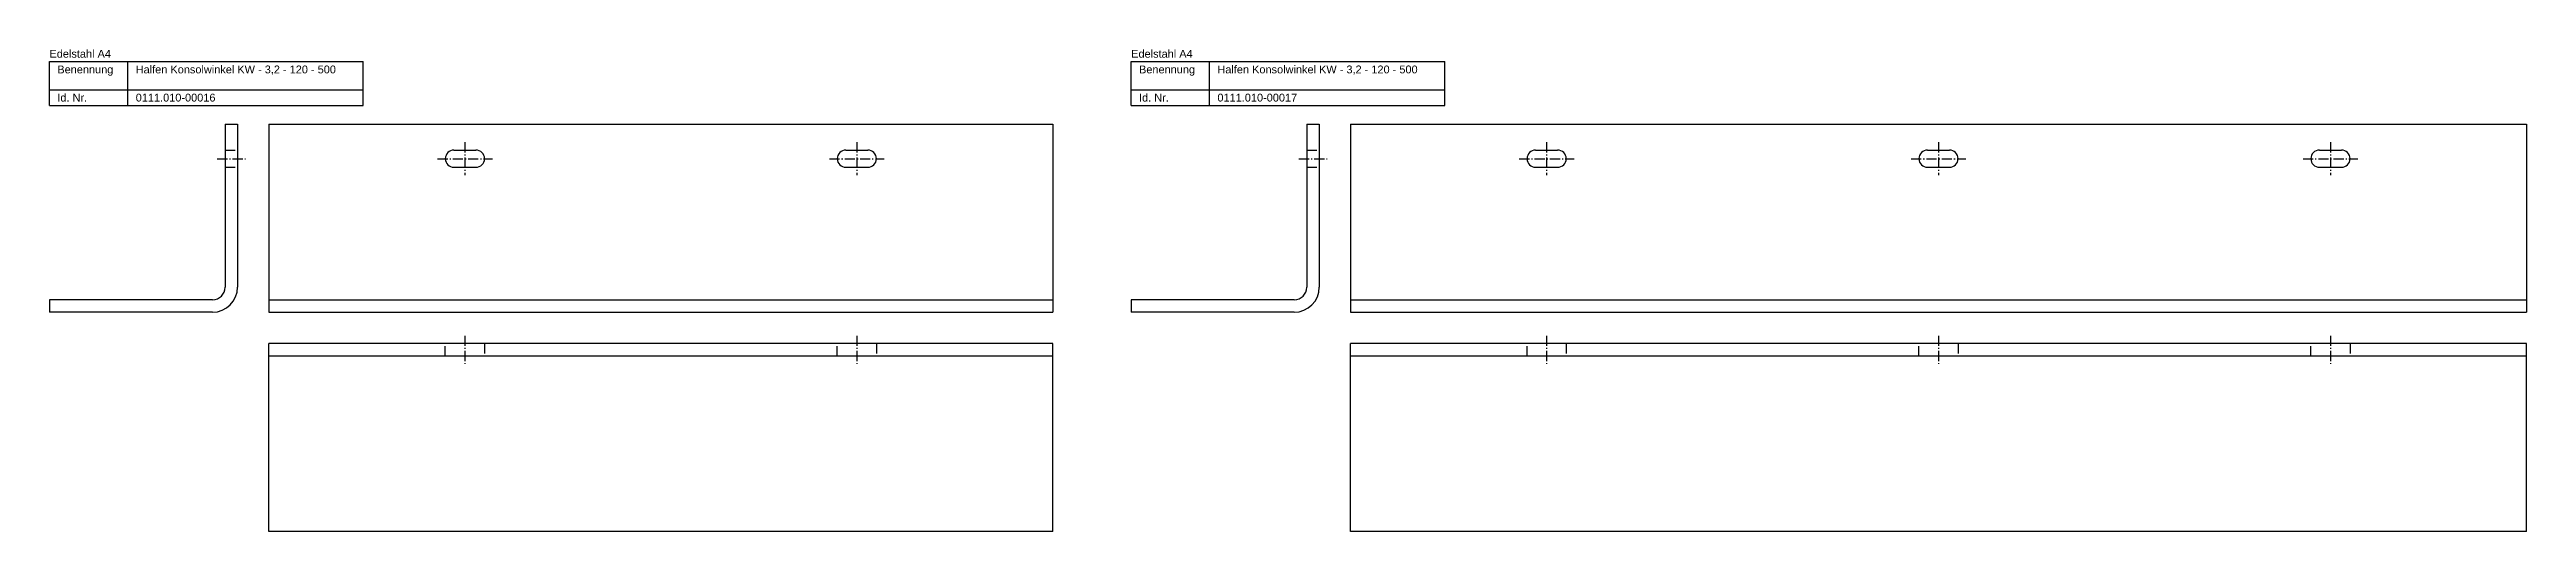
# Model space of a CAD drawing. Header units: millimetres. Extents: x 473 to 3243, y -1069 to 869.
# Drawn here: x 473 to 2053, y -1069 to -761 of the extents above; entities that cross this region are included whole.
import ezdxf

# ---------------------------------------------------------------- set-up
doc = ezdxf.new("R2010")
doc.units = ezdxf.units.MM
doc.linetypes.add('MITTELLINIE', pattern=[0.977, 0.65, -0.13, 0.067, -0.13])
doc.linetypes.add('VERDECKT', pattern=[9.525, 6.35, -3.175])
doc.layers.add('HALFEN-KONSOLANKER', color=2, linetype='CONTINUOUS')
doc.styles.add('ARIAL50', font='ARIAL.TTF', dxfattribs={"height": 5})

msp = doc.modelspace()

# ---------------------------------------------------------------- linework, layer by layer
at = {"layer": 'HALFEN-KONSOLANKER'}
for p, q in [((473.1, -769.2), (673.1, -769.2)), ((473.1, -797.2), (473.1, -769.2)), ((523.1, -797.2), (523.1, -769.2)), ((673.1, -797.2), (673.1, -769.2)), ((1163.1, -769.2), (1363.1, -769.2)), ((1163.1, -797.2), (1163.1, -769.2)), ((1213.1, -797.2), (1213.1, -769.2)), ((1363.1, -797.2), (1363.1, -769.2)), ((473.1, -787.2), (673.1, -787.2)), ((1163.1, -787.2), (1363.1, -787.2)), ((473.1, -797.2), (673.1, -797.2)), ((1163.1, -797.2), (1363.1, -797.2)), ((585.1, -809.2), (585.1, -913.2)), ((585.1, -809.2), (593.1, -809.2)), ((593.1, -809.2), (593.1, -913.2)), ((613.1, -809.2), (613.1, -929.2)), ((613.1, -809.2), (1113.1, -809.2)), ((1113.1, -809.2), (1113.1, -929.2)), ((1275.1, -809.2), (1275.1, -913.2)), ((1275.1, -809.2), (1283.1, -809.2)), ((1283.1, -809.2), (1283.1, -913.2)), ((1303.1, -809.2), (2053.1, -809.2)), ((1303.1, -809.2), (1303.1, -929.2)), ((2053.1, -809.2), (2053.1, -929.2)), ((731.1, -825.7), (745.1, -825.7)), ((731.1, -836.7), (745.1, -836.7)), ((981.1, -825.7), (995.1, -825.7)), ((981.1, -836.7), (995.1, -836.7)), ((1421.1, -825.7), (1435.1, -825.7)), ((1421.1, -836.7), (1435.1, -836.7)), ((1671.1, -825.7), (1685.1, -825.7)), ((1671.1, -836.7), (1685.1, -836.7)), ((1921.1, -825.7), (1935.1, -825.7)), ((1921.1, -836.7), (1935.1, -836.7)), ((577.1, -921.2), (473.1, -921.2)), ((473.1, -921.2), (473.1, -929.2)), ((577.1, -929.2), (473.1, -929.2)), ((613.1, -921.2), (1113.1, -921.2)), ((613.1, -929.2), (1113.1, -929.2)), ((1267.1, -921.2), (1163.1, -921.2)), ((1163.1, -921.2), (1163.1, -929.2)), ((1267.1, -929.2), (1163.1, -929.2)), ((1303.1, -921.2), (2053.1, -921.2)), ((1303.1, -929.2), (2053.1, -929.2)), ((1113.1, -949.2), (613.1, -949.2)), ((613.1, -1069.2), (613.1, -949.2)), ((1113.1, -957.2), (613.1, -957.2)), ((1113.1, -1069.2), (1113.1, -949.2)), ((2053.1, -949.2), (1303.1, -949.2)), ((1303.1, -1069.2), (1303.1, -949.2)), ((2053.1, -957.2), (1303.1, -957.2)), ((2053.1, -1069.2), (2053.1, -949.2)), ((1113.1, -1069.2), (613.1, -1069.2)), ((2053.1, -1069.2), (1303.1, -1069.2))]:
    msp.add_line(p, q, dxfattribs=at)
at = {"layer": 'HALFEN-KONSOLANKER', "color": 1, "linetype": 'MITTELLINIE', "ltscale": 10}
for p, q in [((738.1, -820.7), (738.1, -841.7)), ((988.1, -820.7), (988.1, -841.7)), ((1428.1, -820.7), (1428.1, -841.7)), ((1678.1, -820.7), (1678.1, -841.7)), ((1928.1, -820.7), (1928.1, -841.7)), ((580.1, -831.2), (598.1, -831.2)), ((720.6, -831.2), (755.6, -831.2)), ((970.6, -831.2), (1005.6, -831.2)), ((1270.1, -831.2), (1288.1, -831.2)), ((1410.6, -831.2), (1445.6, -831.2)), ((1660.6, -831.2), (1695.6, -831.2)), ((1910.6, -831.2), (1945.6, -831.2)), ((738.1, -944.2), (738.1, -962.2)), ((988.1, -944.2), (988.1, -962.2)), ((1428.1, -944.2), (1428.1, -962.2)), ((1678.1, -944.2), (1678.1, -962.2)), ((1928.1, -944.2), (1928.1, -962.2))]:
    msp.add_line(p, q, dxfattribs=at)
at = {"layer": 'HALFEN-KONSOLANKER', "color": 1, "linetype": 'VERDECKT'}
for p, q in [((585.1, -825.7), (593.1, -825.7)), ((585.1, -836.7), (593.1, -836.7)), ((1275.1, -825.7), (1283.1, -825.7)), ((1275.1, -836.7), (1283.1, -836.7)), ((725.6, -957.2), (725.6, -949.2)), ((750.6, -949.2), (750.6, -957.2)), ((975.6, -957.2), (975.6, -949.2)), ((1000.6, -949.2), (1000.6, -957.2)), ((1415.6, -957.2), (1415.6, -949.2)), ((1440.6, -949.2), (1440.6, -957.2)), ((1665.6, -957.2), (1665.6, -949.2)), ((1690.6, -949.2), (1690.6, -957.2)), ((1915.6, -957.2), (1915.6, -949.2)), ((1940.6, -949.2), (1940.6, -957.2))]:
    msp.add_line(p, q, dxfattribs=at)
at = {"layer": 'HALFEN-KONSOLANKER'}
for centre, radius, start, end in [((731.1, -831.2), 5.5, 90, 270), ((745.1, -831.2), 5.5, 270, 90), ((981.1, -831.2), 5.5, 90, 270), ((995.1, -831.2), 5.5, 270, 90), ((1421.1, -831.2), 5.5, 90, 270), ((1435.1, -831.2), 5.5, 270, 90), ((1671.1, -831.2), 5.5, 90, 270), ((1685.1, -831.2), 5.5, 270, 90), ((1921.1, -831.2), 5.5, 90, 270), ((1935.1, -831.2), 5.5, 270, 90), ((577.1, -913.2), 8, 270, 0), ((577.1, -913.2), 16, 270, 0), ((1267.1, -913.2), 16, 270, 0), ((1267.1, -913.2), 8, 270, 0)]:
    msp.add_arc(centre, radius, start, end, dxfattribs=at)

# ---------------------------------------------------------------- texts
at = {"layer": 'HALFEN-KONSOLANKER', "style": 'ARIAL50'}
for s, p in [('Edelstahl A4', (473.1, -766.7)), ('Benennung', (478.1, -776.7)), ('Halfen Konsolwinkel KW - 3,2 - 120 - 500', (528.1, -776.7)), ('Edelstahl A4', (1163.1, -766.7)), ('Benennung', (1168.1, -776.7)), ('Halfen Konsolwinkel KW - 3,2 - 120 - 500', (1218.1, -776.7)), ('Id. Nr.', (478.1, -794.7)), ('0111.010-00016', (528.1, -794.7)), ('Id. Nr.', (1168.1, -794.7)), ('0111.010-00017', (1218.1, -794.7))]:
    msp.add_text(s, height=5, dxfattribs=at).set_placement(p)

doc.saveas('drawing.dxf')
